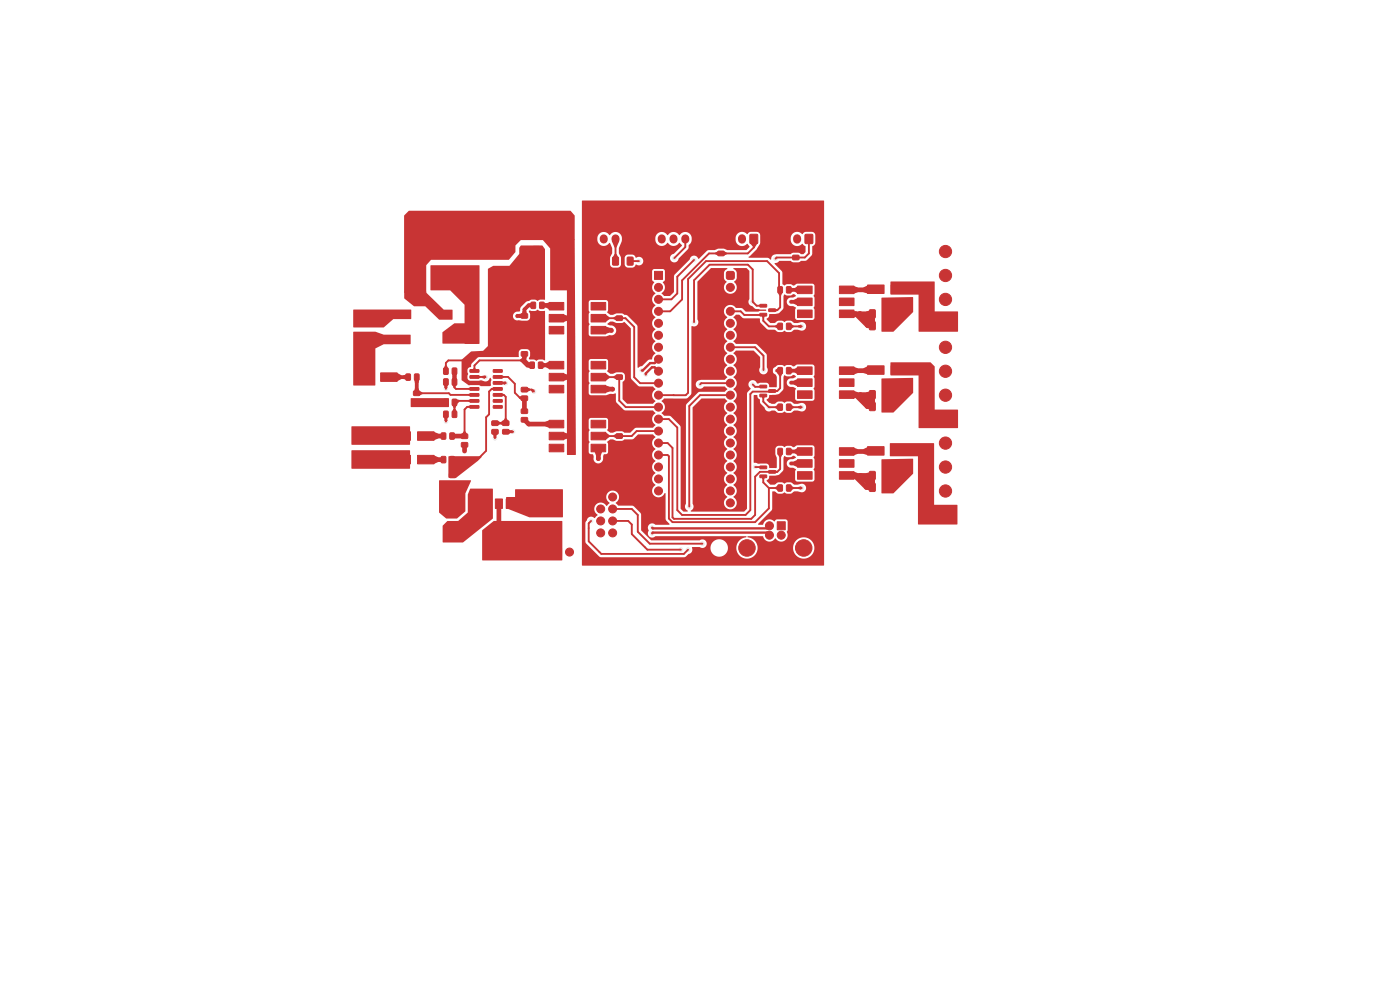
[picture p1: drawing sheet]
<svg xmlns="http://www.w3.org/2000/svg" width="297mm" height="210mm" viewBox="0 0 297 210" stroke-linecap="round" stroke-linejoin="round" font-family="sans-serif">
<g fill="#c83434" stroke="#c83434" stroke-width=".21">
<path d="M164.9 110.7h1.7v1.7h-1.7z"/>
<path d="M184.1 77.6h3.5v1.8h-3.5z"/>
<path d="M189.1 77.6h3.5v1.8h-3.5z"/>
<path d="M116.5 64.2h3.1v1.6h-3.1z"/>
<path d="M116.5 66.7h3.1v1.6h-3.1z"/>
<path d="M116.5 69.2h3.1v1.6h-3.1z"/>
<path d="M125.4 69.2h3.1v1.6h-3.1z"/>
<path d="M125.4 66.7h3.1v1.6h-3.1z"/>
<path d="M125.4 64.2h3.1v1.6h-3.1z"/>
<path d="M114.3 76.8h.7l.2 .1v1l-.1 .3h-.7l-.2-.2z"/>
<path d="M112.4 76.8h.7l.3 .1v1l-.2 .3h-.6l-.2-.2z"/>
<path d="M168.2 54.2l1.2-.1 .1 .3v.6l-.2 .1h-1l-.2-.2z"/>
<path d="M168.2 56h1.2l.1 .2v.6l-.2 .2-1-.1-.2-.2z"/>
<path d="M88 79.4l.7-.1 .2 .2v.9l-.1 .3h-.7l-.2-.2z"/>
<path d="M86.1 79.4l.7-.1 .3 .2v.9l-.2 .3h-.6l-.2-.2z"/>
<path d="M187.6 100.1h1.1v1.6h-1.1z"/>
<path d="M184.5 100.1h1.1v1.6h-1.1z"/>
<path d="M187.6 85.4h1.1v1.7h-1.1z"/>
<path d="M184.5 85.4h1.1v1.7h-1.1z"/>
<path d="M166.9 78l.7-.1 .2 .2v1l-.1 .2h-.6l-.3-.1z"/>
<path d="M165.1 78l.7-.1 .2 .2v1l-.1 .2h-.7l-.2-.1z"/>
<path d="M107.4 105.8h1.5v2h-1.5z"/>
<path d="M105.1 105.8h1.5v2h-1.5z"/>
<path d="M103.9 112.1h3.8v2h-3.8z"/>
<path d="M102.8 105.8h1.5v2h-1.5z"/>
<path d="M110.6 74.6h1.2l.2 .2-.1 .6-.2 .2h-1l-.1-.3z"/>
<path d="M110.6 72.8h1.2l.2 .2-.1 .6-.2 .2-1-.1-.1-.2z"/>
<path d="M152.3 53.3h1.2l.2 .2-.1 .6-.2 .2h-1l-.1-.3z"/>
<path d="M152.3 51.5l1.2-.1 .2 .3-.1 .6-.2 .1h-1l-.1-.2z"/>
<path d="M169.2 95h3.1v1.6h-3.1z"/>
<path d="M169.2 97.5h3.1v1.6h-3.1z"/>
<path d="M169.2 100.1h3.1v1.6h-3.1z"/>
<path d="M178.1 100.1h3.1v1.6h-3.1z"/>
<path d="M178.1 97.5h3.1v1.6h-3.1z"/>
<path d="M178.1 95h3.1v1.6h-3.1z"/>
<path d="M199.3 107.9h2.6v2.6h-2.6z"/>
<path d="M161.2 64.6h1.4v.5h-1.3z"/>
<path d="M161.2 66.5h1.4v.5h-1.3z"/>
<path d="M163.1 65.5h1.3l.1 .5-1.3 .1z"/>
<path d="M166.9 102.9l.7-.1 .2 .2v1l-.1 .2h-.6l-.3-.1z"/>
<path d="M165.1 102.9l.7-.1 .2 .2v1l-.1 .2h-.7l-.2-.1z"/>
<path d="M99.7 78.4h1.8l.1 .5-1.8 .1z"/>
<path d="M99.7 79.7h1.8l.1 .5h-1.8z"/>
<path d="M99.7 81l1.8-.1 .1 .5-1.8 .1z"/>
<path d="M99.7 82.2h1.8l.1 .5-1.8 .1z"/>
<path d="M99.7 83.5h1.8l.1 .5-1.8 .1z"/>
<path d="M99.7 84.8h1.8l.1 .4-1.8 .1z"/>
<path d="M99.7 86.1l1.8-.1 .1 .5-1.8 .1z"/>
<path d="M104.7 86.1l1.8-.1 .1 .5-1.9 .1z"/>
<path d="M104.7 84.8h1.8l.1 .4-1.9 .1z"/>
<path d="M104.7 83.5h1.8l.1 .5-1.9 .1z"/>
<path d="M104.7 82.2h1.8l.1 .5-1.9 .1z"/>
<path d="M104.7 81l1.8-.1 .1 .5-1.9 .1z"/>
<path d="M104.7 79.7h1.8l.1 .5h-1.9z"/>
<path d="M104.7 78.4h1.8l.1 .5-1.9 .1z"/>
<path d="M166.9 95.1h.7l.2 .1v1l-.1 .3h-.6l-.3-.2z"/>
<path d="M165.1 95.1h.7l.2 .1v1l-.1 .3h-.7l-.2-.2z"/>
<path d="M95.2 111l1.3-.1 .2 .2v3.1l-.1 .2h-1.2l-.2-.1z"/>
<path d="M95.2 105.6l1.3-.1 .2 .2v3.1l-.1 .2h-1.2l-.2-.1z"/>
<path d="M115 111l1.3-.1 .2 .2v3.1l-.1 .2h-1.2l-.2-.1z"/>
<path d="M115 105.6l1.3-.1 .2 .2v3.1l-.1 .2h-1.2l-.2-.1z"/>
<path d="M114.5 64.1h.7l.3 .1v1l-.2 .3h-.6l-.2-.2z"/>
<path d="M112.7 64.1h.7l.2 .1v1l-.1 .3h-.6l-.3-.2z"/>
<path d="M166.9 60.9l.7-.1 .2 .1v1l-.1 .3h-.6l-.3-.2z"/>
<path d="M165.1 60.9l.7-.1 .2 .1v1l-.1 .3h-.7l-.2-.2z"/>
<path d="M110.6 88.6h1.2l.2 .2-.1 .6-.2 .2-1-.1-.1-.2z"/>
<path d="M110.6 86.8l1.2-.1 .2 .3-.1 .6-.2 .1h-1l-.1-.2z"/>
<path d="M116.5 89.2h3.1v1.6h-3.1z"/>
<path d="M116.5 91.7h3.1v1.6h-3.1z"/>
<path d="M116.5 94.2h3.1v1.6h-3.1z"/>
<path d="M125.4 94.2h3.1v1.6h-3.1z"/>
<path d="M125.4 91.7h3.1v1.6h-3.1z"/>
<path d="M125.4 89.2h3.1v1.6h-3.1z"/>
<path d="M91.8 58.8h3.3l.2 .2-.1 1.2-.2 .2-3.1-.1-.1-.2z"/>
<path d="M86.4 58.8h3.3l.2 .2-.1 1.2-.2 .2-3.1-.1-.1-.2z"/>
<path d="M96 78.1l.7-.1 .2 .2v1l-.1 .2h-.6l-.3-.1z"/>
<path d="M94.2 78.1l.7-.1 .2 .2v1l-.2 .2h-.6l-.2-.1z"/>
<path d="M166.9 85.8l.7-.1 .2 .1v1l-.1 .3h-.6l-.3-.2z"/>
<path d="M165.1 85.8l.7-.1 .2 .1v1l-.1 .3h-.7l-.2-.2z"/>
<path d="M95.5 96.9l.7-.1 .2 .2v1l-.1 .2h-.6l-.3-.2z"/>
<path d="M93.6 96.9l.8-.1 .2 .2v1l-.2 .2h-.6l-.2-.2z"/>
<path d="M166.9 68.6l.7-.1 .2 .2v1l-.1 .2h-.6l-.3-.1z"/>
<path d="M165.1 68.6l.7-.1 .2 .2v1l-.1 .2h-.7l-.2-.1z"/>
<path d="M130 54.6h1.2v1.6h-1.2z"/>
<path d="M133.1 54.6h1.2v1.6h-1.2z"/>
<path d="M110.6 84h1.2l.2 .2-.1 .6-.2 .2h-1l-.1-.3z"/>
<path d="M110.6 82.2h1.2l.2 .2-.1 .6-.2 .2-1-.1-.1-.2z"/>
<path d="M95.4 102.2h1.2l.1 .2v.6l-.2 .2h-1l-.2-.3z"/>
<path d="M95.4 100.4l1.2-.1 .1 .3v.6l-.2 .2-1-.1-.2-.2z"/>
<path d="M138.9 57.6h1.6v1.7h-1.6z"/>
<path d="M154.2 57.7l.3-.1 1.1 .1 .2 .3-.1 1.1-.3 .2-1.1-.1-.2-.4z"/>
<path d="M147.1 49.8h1.6v1.8h-1.6z"/>
<path d="M187.6 102.6h1.1v1.6h-1.1z"/>
<path d="M184.5 102.6h1.1v1.6h-1.1z"/>
<path d="M117.4 116.3h1.7v1.7h-1.7z"/>
<path d="M80.7 79.1h3.6v1.8h-3.6z"/>
<path d="M75.7 79.1h3.6v1.8h-3.6z"/>
<path d="M110.6 66.6l1.2-.1 .2 .2-.1 .7-.2 .1h-1l-.1-.2z"/>
<path d="M110.6 68.4l1.2-.1 .2 .3-.1 .6-.2 .1h-1l-.1-.2z"/>
<path d="M161.2 81.7h1.4v.5l-1.3 .1z"/>
<path d="M161.2 83.6h1.4v.5l-1.3 .1z"/>
<path d="M163.1 82.7h1.3l.1 .5h-1.3z"/>
<path d="M187.6 68.3h1.1v1.6h-1.1z"/>
<path d="M184.5 68.3h1.1v1.6h-1.1z"/>
<path d="M94.1 71.2h1.5v1.3h-1.5z"/>
<path d="M94.1 66.1h1.5v1.3h-1.5z"/>
<path d="M85.2 66.1h1.5v1.3h-1.5z"/>
<path d="M85.2 71.2h1.5v1.3h-1.5z"/>
<path d="M187.6 65.8h1.1v1.6h-1.1z"/>
<path d="M184.5 65.8h1.1v1.6h-1.1z"/>
<path d="M159.1 49.8h1.6v1.8h-1.6z"/>
<path d="M97.9 93.9h1.2l.2 .2-.1 .6-.2 .2h-1l-.1-.3z"/>
<path d="M97.9 92.1l1.2-.1 .2 .3-.1 .6-.2 .1h-1l-.1-.2z"/>
<path d="M94.2 80.4l.7-.1 .2 .2v1l-.2 .2h-.6l-.2-.1z"/>
<path d="M96 80.4l.7-.1 .2 .2v1l-.1 .2h-.6l-.3-.1z"/>
<path d="M95.5 91.9l.7-.1 .2 .2v1l-.1 .2h-.6l-.3-.2z"/>
<path d="M93.6 91.9l.8-.1 .2 .2v1l-.2 .2h-.6l-.2-.2z"/>
<path d="M96 87.3l.7-.1 .2 .1v1l-.1 .3h-.6l-.3-.2z"/>
<path d="M94.2 87.3l.7-.1 .2 .1v1l-.2 .3h-.6l-.2-.2z"/>
<path d="M184.1 60.5h3.5v1.8h-3.5z"/>
<path d="M189.1 60.5h3.5v1.8h-3.5z"/>
<path d="M116.5 76.7h3.1v1.6h-3.1z"/>
<path d="M116.5 79.2h3.1v1.6h-3.1z"/>
<path d="M116.5 81.7h3.1v1.6h-3.1z"/>
<path d="M125.4 81.7h3.1v1.6h-3.1z"/>
<path d="M125.4 79.2h3.1v1.6h-3.1z"/>
<path d="M125.4 76.7h3.1v1.6h-3.1z"/>
<path d="M130.7 79.6l1.2-.1 .2 .2-.1 .7-.2 .1h-1l-.1-.2z"/>
<path d="M130.7 77.7h1.2l.2 .2-.1 .6-.2 .2h-1l-.1-.3z"/>
<path d="M76 66h3v3h-3z"/>
<path d="M184.1 94.7h3.5v1.8h-3.5z"/>
<path d="M189.1 94.7h3.5v1.8h-3.5z"/>
<path d="M99.4 56.9h1.1v4.5h-1.1z"/>
<path d="M97.1 45.3h10.8v9.4h-10.8z"/>
<path d="M104.5 56.9h1.1v4.5h-1.1z"/>
<path d="M169.2 60.7h3.1v1.6h-3.1z"/>
<path d="M169.2 63.2h3.1v1.6h-3.1z"/>
<path d="M169.2 65.8h3.1v1.6h-3.1z"/>
<path d="M178.1 65.8h3.1v1.6h-3.1z"/>
<path d="M178.1 63.2h3.1v1.6h-3.1z"/>
<path d="M178.1 60.7h3.1v1.6h-3.1z"/>
<path d="M170.8 49.8h1.6v1.8h-1.6z"/>
<path d="M187.6 82.9h1.1v1.6h-1.1z"/>
<path d="M184.5 82.9h1.1v1.6h-1.1z"/>
<path d="M169.2 77.8h3.1v1.6h-3.1z"/>
<path d="M169.2 80.4h3.1v1.6h-3.1z"/>
<path d="M169.2 82.9h3.1v1.6h-3.1z"/>
<path d="M178.1 82.9h3.1v1.6h-3.1z"/>
<path d="M178.1 80.4h3.1v1.6h-3.1z"/>
<path d="M178.1 77.8h3.1v1.6h-3.1z"/>
<path d="M104.4 89.3h1.1l.2 .2v.6l-.2 .2h-1l-.2-.3z"/>
<path d="M104.4 91.2l1.1-.1 .2 .2v.6l-.2 .2h-1l-.2-.2z"/>
<path d="M132.3 49.8h1.6v1.8h-1.6z"/>
<path d="M106.7 91.2l1.1-.1 .2 .2v.6l-.3 .2h-1l-.1-.2z"/>
<path d="M106.7 89.3h1.1l.2 .2v.6l-.3 .2h-1l-.1-.3z"/>
<path d="M126.6 104.6h1.7v1.7h-1.7z"/>
<path d="M113.1 52.3h1.2l.3 .1v3.1l-.2 .2-1.2 .1-.2-.2z"/>
<path d="M113.1 46.9h1.2l.3 .1v3.1l-.2 .2-1.2 .1-.2-.2z"/>
<path d="M88.6 91.6h3.5v1.8h-3.5z"/>
<path d="M83.6 91.6h3.5v1.8h-3.5z"/>
<path d="M94.2 84.7l.7-.1 .2 .2v1l-.2 .2h-.6l-.2-.1z"/>
<path d="M96 84.7l.7-.1 .2 .2v1l-.1 .2h-.6l-.3-.1z"/>
<path d="M87.8 84.8l1.1-.1 .2 .3v.6l-.3 .2-1-.1-.1-.2z"/>
<path d="M87.8 83l1.1-.1 .2 .3v.6l-.3 .1h-1l-.1-.2z"/>
<path d="M161.2 98.9h1.4v.5h-1.3z"/>
<path d="M161.2 100.8h1.4v.5h-1.3z"/>
<path d="M163.1 99.8h1.3l.1 .5-1.3 .1z"/>
<path d="M88.6 96.6h3.5v1.8h-3.5z"/>
<path d="M83.6 96.6h3.5v1.8h-3.5z"/>
<path d="M130.7 92.1l1.2-.1 .2 .2-.1 .7-.2 .1h-1l-.1-.2z"/>
<path d="M130.7 90.2h1.2l.2 .2-.1 .6-.2 .2h-1l-.1-.3z"/>
<path d="M130.7 67.1l1.2-.1 .2 .2-.1 .7-.2 .1h-1l-.1-.2z"/>
<path d="M130.7 65.2h1.2l.2 .2-.1 .6-.2 .2h-1l-.1-.3z"/>
<path d="M76 91h3v3h-3z"/>
<circle cx="163.2" cy="111.5" r=".85"/>
<circle cx="163.2" cy="113.5" r=".85"/>
<circle cx="165.7" cy="113.5" r=".85"/>
<circle cx="170.5" cy="116.2" r="1.75"/>
<circle cx="158.5" cy="116.2" r="1.75"/>
<circle cx="200.6" cy="104.2" r="1.3"/>
<circle cx="200.6" cy="99.1" r="1.3"/>
<circle cx="200.6" cy="94" r="1.3"/>
<circle cx="200.6" cy="88.9" r="1.3"/>
<circle cx="200.6" cy="83.8" r="1.3"/>
<circle cx="200.6" cy="78.8" r="1.3"/>
<circle cx="200.6" cy="73.7" r="1.3"/>
<circle cx="200.6" cy="68.6" r="1.3"/>
<circle cx="200.6" cy="63.5" r="1.3"/>
<circle cx="200.6" cy="58.4" r="1.3"/>
<circle cx="200.6" cy="53.4" r="1.3"/>
<circle cx="139.7" cy="61" r=".85"/>
<circle cx="139.7" cy="63.5" r=".85"/>
<circle cx="139.7" cy="66" r=".85"/>
<circle cx="139.7" cy="68.6" r=".85"/>
<circle cx="139.7" cy="71.1" r=".85"/>
<circle cx="139.7" cy="73.7" r=".85"/>
<circle cx="139.7" cy="76.2" r=".85"/>
<circle cx="139.7" cy="78.7" r=".85"/>
<circle cx="139.7" cy="81.3" r=".85"/>
<circle cx="139.7" cy="83.8" r=".85"/>
<circle cx="139.7" cy="86.4" r=".85"/>
<circle cx="139.7" cy="88.9" r=".85"/>
<circle cx="139.7" cy="91.4" r=".85"/>
<circle cx="139.7" cy="94" r=".85"/>
<circle cx="139.7" cy="96.5" r=".85"/>
<circle cx="139.7" cy="99.1" r=".85"/>
<circle cx="139.7" cy="101.6" r=".85"/>
<circle cx="139.7" cy="104.1" r=".85"/>
<circle cx="139.7" cy="106.7" r=".85"/>
<circle cx="154.9" cy="106.7" r=".85"/>
<circle cx="154.9" cy="104.1" r=".85"/>
<circle cx="154.9" cy="101.6" r=".85"/>
<circle cx="154.9" cy="99.1" r=".85"/>
<circle cx="154.9" cy="96.5" r=".85"/>
<circle cx="154.9" cy="94" r=".85"/>
<circle cx="154.9" cy="91.4" r=".85"/>
<circle cx="154.9" cy="88.9" r=".85"/>
<circle cx="154.9" cy="86.4" r=".85"/>
<circle cx="154.9" cy="83.8" r=".85"/>
<circle cx="154.9" cy="81.3" r=".85"/>
<circle cx="154.9" cy="78.7" r=".85"/>
<circle cx="154.9" cy="76.2" r=".85"/>
<circle cx="154.9" cy="73.7" r=".85"/>
<circle cx="154.9" cy="71.1" r=".85"/>
<circle cx="154.9" cy="68.6" r=".85"/>
<circle cx="154.9" cy="66" r=".85"/>
<circle cx="154.9" cy="63.5" r=".85"/>
<circle cx="154.9" cy="61" r=".85"/>
<circle cx="120.8" cy="117.1" r=".85"/>
<circle cx="77.5" cy="72.6" r="1.5"/>
<circle cx="130" cy="105.4" r=".85"/>
<circle cx="127.4" cy="108" r=".85"/>
<circle cx="130" cy="108" r=".85"/>
<circle cx="127.4" cy="110.5" r=".85"/>
<circle cx="130" cy="110.5" r=".85"/>
<circle cx="127.4" cy="113" r=".85"/>
<circle cx="130" cy="113" r=".85"/>
<circle cx="77.5" cy="97.6" r="1.5"/>
</g>
<path d="M128.1 50.6v.2M130.6 50.6v.2M140.4 50.6v.2M142.9 50.6v.2M145.4 50.6v.2M157.4 50.5v.3M169.1 50.5v.3" fill="none" stroke="#c83434" stroke-width="1.7"/>
<g fill="#ececec" stroke="#ececec" stroke-width=".21">
<circle cx="108.8" cy="91.6" r=".4"/>
<circle cx="90.1" cy="51.8" r=".4"/>
<circle cx="94.6" cy="82.4" r=".4"/>
<circle cx="99.1" cy="45.8" r=".4"/>
<circle cx="111.1" cy="48.8" r=".4"/>
<circle cx="96.1" cy="104.4" r=".4"/>
<circle cx="118.2" cy="104.7" r=".4"/>
<circle cx="90.1" cy="54.8" r=".4"/>
<circle cx="94.2" cy="104.4" r=".4"/>
<circle cx="87.1" cy="54.8" r=".4"/>
<circle cx="98.6" cy="95.7" r=".4"/>
<circle cx="102.1" cy="45.8" r=".4"/>
<circle cx="90" cy="85.4" r=".4"/>
<circle cx="90.1" cy="48.8" r=".4"/>
<circle cx="94" cy="102.6" r=".4"/>
<circle cx="110.3" cy="106.7" r=".4"/>
<circle cx="99.1" cy="48.8" r=".4"/>
<circle cx="112.6" cy="106.8" r=".4"/>
<circle cx="96.1" cy="45.8" r=".4"/>
<circle cx="98" cy="107.1" r=".4"/>
<circle cx="102.1" cy="51.8" r=".4"/>
<circle cx="87.1" cy="51.8" r=".4"/>
<circle cx="96.1" cy="48.8" r=".4"/>
<circle cx="107.3" cy="81.3" r=".4"/>
<circle cx="108.1" cy="48.8" r=".4"/>
<circle cx="112.7" cy="108.7" r=".4"/>
<circle cx="105.1" cy="48.8" r=".4"/>
<circle cx="118.2" cy="106.7" r=".4"/>
<circle cx="92.8" cy="85.4" r=".4"/>
<circle cx="94" cy="107.1" r=".4"/>
<circle cx="87.1" cy="45.8" r=".4"/>
<circle cx="87.1" cy="48.8" r=".4"/>
<circle cx="112.6" cy="104.8" r=".4"/>
<circle cx="90.1" cy="45.8" r=".4"/>
<circle cx="105.1" cy="51.8" r=".4"/>
<circle cx="108.1" cy="45.8" r=".4"/>
<circle cx="108.1" cy="51.8" r=".4"/>
<circle cx="118.2" cy="108.6" r=".4"/>
<circle cx="102.1" cy="48.8" r=".4"/>
<circle cx="98.3" cy="102.6" r=".4"/>
<circle cx="93.1" cy="51.8" r=".4"/>
<circle cx="110.3" cy="104.8" r=".4"/>
<circle cx="105.1" cy="45.8" r=".4"/>
<circle cx="99.1" cy="51.8" r=".4"/>
<circle cx="96.1" cy="51.8" r=".4"/>
<circle cx="93.1" cy="48.8" r=".4"/>
<circle cx="111.1" cy="45.8" r=".4"/>
<circle cx="87.1" cy="57.8" r=".4"/>
<circle cx="114.1" cy="45.8" r=".4"/>
<circle cx="93.1" cy="45.8" r=".4"/>
<circle cx="97.8" cy="104.4" r=".4"/>
<circle cx="162" cy="78.5" r=".4"/>
<circle cx="163.1" cy="86.4" r=".4"/>
<circle cx="147.2" cy="55.1" r=".4"/>
<circle cx="164.5" cy="54.9" r=".4"/>
<circle cx="109.7" cy="67.1" r=".4"/>
<circle cx="103" cy="80" r=".4"/>
<circle cx="126.9" cy="97.3" r=".4"/>
<circle cx="130" cy="82.6" r=".4"/>
<circle cx="167.8" cy="98.3" r=".4"/>
<circle cx="129.7" cy="70.1" r=".4"/>
<circle cx="167.8" cy="81.2" r=".4"/>
<circle cx="167.8" cy="64" r=".4"/>
<circle cx="113.5" cy="71.1" r=".4"/>
<circle cx="105" cy="93" r=".4"/>
<circle cx="110.7" cy="71.1" r=".4"/>
<circle cx="101.8" cy="110.8" r=".4"/>
<circle cx="100.4" cy="106.8" r=".4"/>
<circle cx="103.2" cy="109.1" r=".4"/>
<circle cx="113.3" cy="83.1" r=".4"/>
<circle cx="100.4" cy="109.2" r=".4"/>
<circle cx="112.1" cy="71.1" r=".4"/>
<circle cx="94.6" cy="89.4" r=".4"/>
<circle cx="100.4" cy="104.5" r=".4"/>
<circle cx="103.7" cy="104.5" r=".4"/>
<circle cx="98.3" cy="110.9" r=".4"/>
<circle cx="99.5" cy="112.5" r=".4"/>
<circle cx="137" cy="79.4" r=".4"/>
<circle cx="138.3" cy="111.9" r=".4"/>
<circle cx="136.1" cy="78.6" r=".4"/>
<circle cx="138.3" cy="113.1" r=".4"/>
<circle cx="135.6" cy="55.4" r=".4"/>
<circle cx="189.9" cy="81.3" r=".4"/>
<circle cx="191.6" cy="81.3" r=".4"/>
<circle cx="188" cy="81.3" r=".4"/>
<circle cx="188" cy="98.4" r=".4"/>
<circle cx="189.9" cy="98.4" r=".4"/>
<circle cx="191.7" cy="98.4" r=".4"/>
<circle cx="191.7" cy="64.2" r=".4"/>
<circle cx="189.8" cy="64.2" r=".4"/>
<circle cx="188" cy="64.2" r=".4"/>
<circle cx="170.1" cy="69.2" r=".4"/>
<circle cx="170.1" cy="86.4" r=".4"/>
<circle cx="170.1" cy="103.5" r=".4"/>
<circle cx="159.7" cy="81.6" r=".4"/>
<circle cx="147.2" cy="68.3" r=".4"/>
<circle cx="160.2" cy="99.1" r=".4"/>
<circle cx="159.7" cy="64" r=".4"/>
<circle cx="143" cy="54.8" r=".4"/>
<circle cx="149" cy="115.3" r=".4"/>
<circle cx="146" cy="116.6" r=".4"/>
<circle cx="125.4" cy="110.5" r=".4"/>
<circle cx="146.2" cy="107.5" r=".4"/>
<circle cx="144.4" cy="116.6" r=".4"/>
<circle cx="148.5" cy="81.6" r=".4"/>
</g>
<g fill="none" stroke="#c83434" stroke-width="1">
<path d="M118.1 67.5l2.9 .1M126.9 70l2.8 .1M179.6 66.6h5.5v2.5M181.5 66.6l2.6 2.5h1M182.5 66.6l2.6 2.5M183.4 67.5h1.1M185.8 61.4l-.1 .1h-6.1M185.8 78.5l-.1 .1h-6.1M90 92.5h4.1M90 97.5h4.1M95.9 92.5h2.7M95.9 97.5l.1 3.3"/>
<path d="M98.6 94.4v1.3M111.3 84.5v2.7M111.3 89.1l.9 .9h5.9M118.1 92.5l2.7 .1M118.1 80h2.7l.1 .1M126.9 95v2.3M126.9 82.5l3.1 .1M179.6 83.7h5.5v2.6M181.5 83.7l2.5 2.6h1.1M182.5 83.7l2.6 2.6M183.4 84.6h1.1M185.8 95.6l-.1 .2h-6.1"/>
<path d="M96 107.2l-.1 .1M105.8 106.8v6.3M115.7 112.7v3.1l1.3 1.3h1.3M179.6 100.9h5.5v2.5M181.3 100.9l2.5 2.5h1.3M184.5 101.7h-1.1l-.9-.8 2.6 2.5"/>
</g>
<g fill="none" stroke="#c83434" stroke-width=".4">
<path d="M130.6 50.7v4.7M133.7 55.4h1.9M145.4 50.7v1.7l-2.4 2.4M147.2 55.1l-3.5 3.6v3.5l-1.3 1.3h-2.7M159.9 50.7v1.8l-1.3 1.3h-8.2l-5.7 5.7v4l-2.5 2.5h-2.5M168.8 54.6l-.2 .3M171.6 50.7v3.1l-.9 .8h-5.9l-.3 .3M98.7 76.5h-3.6l-.5 .5v1.7M100.6 80h2.4M105.6 80h2.2l1.4 1.4v1.9l1.2 1.2h.9M111.3 76.5h-9.6l-1.1 1v1.2M111.3 75.8l-.8 .7 1.3 1.2h.8l.3-.2"/>
<path d="M126.9 67.5h5.8l1.8 1.9v10.6l1.3 1.3h3.9M154.9 73.7h5.3l1.8 1.8v3M154.9 66h2.2l.8 .8h4v1.2l1.2 1.2h2.4M161.9 64.9h-1.4l-.8-.9v-6.8l-1-1h-8.2l-3.3 3.3v8.8M163.8 65.8h1.1l.6-.6v-3.7l-.2-.2v-3.4l-2.6-2.5h-12.9l-3.8 3.8v24.1l-.5 .5h-5.8M165.5 78.6v3.7l-.6 .6-5.2 .2-.5 .5v24.6l-1 1h-13.5l-1-1v-17.5l-1.8-1.8h-2.2M167.3 69.2h2.8M88.4 83.4h6.8l.4 .4h5M94.6 81v1.4M94.6 87.9v1.5M96.4 81v1.2l.3 .3h3.9M100.6 86.3h-1.5l-.5 .6v5.6"/>
<path d="M100.6 85h-3.9l-.3 .3v2.6M105 91.6v1.4M105.6 81.2l1.7 .1M105.6 83.8h1.3l.4 .4v5.6h-2.3M105.6 82.5h-1.3l-.5 .6v4.8l-.7 .6v7.1l-1.8 1.9h-5.4M107.3 91.6h1.5M108.8 91.6h.1M111.3 82.7h1.5l.5 .4M126.9 80h4.5v5l1.3 1.4h7M139.7 94h1.9l1.1 1v14.7l.3 .4h16.4l.8-.9v-8.1l1-1h3.7l.6-.6v-3.7M139.7 96.5h1.9l.3 .3v13.2l.8 .8h17.5l2.9-3v-4.3M139.7 91.4h-4.6l-1.1 1.1h-7.1"/>
<path d="M154.9 83.8h-6.4l-2.3 2.3v21.4M154.9 81.3h-6.1l-.3 .3M159.7 81.6l.5 .5 1.7-.1M160.2 99.1h1.7M161.9 83.9v1.3l1.2 1.2h2.4M167.3 86.4h2.8M125.4 110.5l-.5 .5v3.8l2.7 2.7h17.5l.9-.9M130 108h4l1.3 1.2v3.6l2.5 2.5h11.2M130 110.5h3.3l.7 .8v2l3.3 3.3h7.1M161.9 101v1.3l1.2 1.2M163.1 103.5h2.4M167.3 103.5h2.8"/>
</g>
<g fill="none" stroke="#c83434" stroke-width=".8">
<path d="M96.4 78.7v2.3M111.3 75.1v1.4l1 1h.6M113.1 64.8h-1l-.8 .9v1.3l-1.6 .1M114.7 77.5h3.3M115 64.8h2.9l.2 .2M118.1 77.5h-.1M167.3 78.6h3.4M167.3 61.5h3.4M167.8 64h2.9M82.5 80h4.1M88.4 80v3.4M167.3 95.8h3.4"/>
<path d="M167.8 98.3h2.9M167.8 81.2h2.9"/>
</g>
<path d="M139.7 78.7l-.8-.8h-.6l-1.3 1.3v.2M139.7 76.2l-.8 .8h-1l-1.5 1.6h-.3M138.3 113.1l.2-.1h24.2l.5 .5M163.2 111.5l-.5 .6h-24.2l-.2-.2" fill="none" stroke="#c83434" stroke-width=".5"/>
<g fill="#c83434">
<path d="M184.2 85.7l.2-.2 .7 .8-.7 .5-.9-.4z"/>
<path d="M96.2 86.7h.4l.3 .6-.5 .6-.5-.6z"/>
<path d="M183.8 83.2l.6-.1 .7 .6-.7 .7-.6-.2z"/>
<path d="M94.4 77.5h.4l.3 .7-.5 .5-.5-.5z"/>
<path d="M118.1 80l1.5-.8 .8 .3v1l-.8 .3z"/>
<path d="M167.8 68.7l.6 .3v.4l-.6 .3-.5-.5z"/>
<path d="M85.8 45.7l1-1h34.2l.9 1.1v5.1h-11.4l-1.2 1.2v1.4l-1.4 1.6h-16.5l-1 1.2v5.8h-4.7z"/>
<path d="M127 70l1.5-.8 .8 .3v1l-.8 .3z"/>
<path d="M165.5 95.8l.5 .5-.3 .7h-.4l-.3-.7z"/>
<path d="M100.7 80l.8-.3 .4 .1v.4a1.17 1.17 0 0 1-1.2-.2z"/>
<path d="M74.6 90.5l12.3-.1 .1 3.9h-12.4z"/>
<path d="M168.4 78.4l.8-.6 1.5 .8-1.5 .8-.8-.6z"/>
<path d="M90.3 92.5l1.8-.9 .9 .4v1l-.9 .4z"/>
<path d="M184.3 84.8l.8 .6v.8l-.7 .3-.8-1z"/>
<path d="M105 89.8l.6-.5 .6 .3v.4l-.7 .3z"/>
<path d="M85.8 61.9h4.6v.2l3.7 3.6h1.9v2.1h-2.8l-3-2.8-2.4-.1-2-1.6z"/>
<path d="M179.6 78.6l1.6-.8 .8 .3v1l-.8 .3z"/>
<path d="M96.4 85.4l.5 .5-.3 .7h-.4l-.3-.7z"/>
<path d="M108 91.4l.7-.2 .1 .4-.1 .3-.7-.1z"/>
<path d="M130.2 79.8l.6-.3 .6 .5-.6 .5-.6-.3z"/>
<path d="M167.8 78.1l.6 .3v.4l-.6 .3-.5-.5z"/>
<path d="M96.4 81l.5 .6-.6 .8-.4-.8z"/>
<path d="M187.1 97.4h6.6v3.1l-4.2 4.2-2.5-.1z"/>
<path d="M189 76.9h8.4l.9 .9v9.1h4.9v3.9h-8.3v-11.2h-5.9z"/>
<path d="M112.3 76.9l.2-.1 .4 .7-.5 .3-.7-.3z"/>
<path d="M179.6 66.6l1.6-.6 1 .5-1 .9z"/>
<path d="M99.4 84.8a1.23 1.23 0 0 1 1.2 .2l-.8 .3-.4-.1z"/>
<path d="M104.3 82.3a1.23 1.23 0 0 1 1.3 .2l-.9 .3-.4-.1z"/>
<path d="M179.6 100.8l1.6-.7 .8 .3v.9l-.8 .4z"/>
<path d="M103.5 57l1.2-.6h3.4l2.1-2.5v-1.3l.3-.5h4.6l.5 .8v10.6l-1.1 .1-.4 .2-.5-.2h-.9l-1.1 .4-1.1 1.2-.2 .8-.9 .2-.4 .3-.2 .8 .3 .4 .4 .2 2.4 .1 .4-.3 .1-.3v-.8l-.2-.6 .2-.2 .4 .2 .9-.1a.51 .51 0 0 1 .8 .1l1-.1 .1 .2v10.3l-1.2-.1-.6 .2-.5-.2-1-.1-.1-.2 .2-.5v-.8l-.2-.5-.4-.1h-1.2l-.3 .1-.2 .5v.9l-.1 .1-8.5 .1-1.4 1.3-.2 .7-.5 .2-.2 .3v.6l.1 .5-.1 .8 .1 .3 .4 .3 2.4-.1 .6 .2a1.01 1.01 0 0 0 1.3-.8l.3 .5-.2 .4 .1 .7-.3 .2h-1.9l-.5-.2h-2l-1.6-1.1 .1-4.3 2-1.7 2.5-.2 1-1z"/>
<path d="M95.1 96.8l7.1 .1-.9 .9-4.5 3.5h-1.6l-.1-.1z"/>
<path d="M105.6 83.8l.9-.3 .4 .1-.1 .4a1.17 1.17 0 0 1-1.2-.2z"/>
<path d="M168.4 95.6l.8-.6 1.5 .8-1.5 .8-.8-.6z"/>
<path d="M98.3 91.5h.5l.3 .5-.5 .5-.6-.5z"/>
<path d="M99.4 82.3a1.23 1.23 0 0 1 1.2 .2l-.8 .3-.4-.1z"/>
<path d="M164.5 69l.5-.3 .5 .5-.5 .5-.5-.3z"/>
<path d="M127 92.5l1.5-.8 .8 .6v.4l-.8 .6z"/>
<path d="M115.5 64.3l.5 .1v.8l-.5 .1-.5-.5z"/>
<path d="M99.4 86.1a1.23 1.23 0 0 1 1.2 .2l-.8 .3-.4-.1z"/>
<path d="M179.6 61.5l1.6-.8 .8 .3v1l-.8 .3z"/>
<path d="M110.3 84.1l.4-.1 .5 .5-.6 .4-.6-.5z"/>
<path d="M183.8 66.1l.6-.2 .7 .7-.7 .6-.6-.1z"/>
<path d="M94.6 81l.5 .6-.3 .6h-.4l-.3-.6z"/>
<path d="M183.2 78.1l.9-.4 1.7 .8-1.8 .9-.8-.3z"/>
<path d="M168.4 61.3l.8-.6 1.5 .8-1.5 .8-.8-.6z"/>
<path d="M115.7 89.5l.8-.3 1.5 .8-1.5 .8-.8-.3z"/>
<path d="M96 79.8h.8l.1 .8-.5 .4-.5-.4z"/>
<path d="M115.7 77.1l.8-.4 1.5 .8-1.5 .8-.8-.4z"/>
<path d="M126.9 95l.8 .8-.3 .8h-1l-.3-.8z"/>
<path d="M93.9 70.4l2.5-1.8h4.8v4.3h-7.3z"/>
<path d="M159.9 50.7l.8 .8-.7 1.2-.9-1.1z"/>
<path d="M130.4 53.9h.4l.4 .8-.6 .7-.6-.7z"/>
<path d="M99.4 83.6a1.23 1.23 0 0 1 1.2 .2l-.8 .3-.4-.1z"/>
<path d="M88 82.4h.8l.1 .5-.5 .5-.5-.5z"/>
<path d="M161.9 101.1l.3 .2-.1 .3h-.4l-.1-.3z"/>
<path d="M188.8 94l9.4 .1v13h4.9v4.2l-8.3-.1-.1-14.4h-5.9z"/>
<path d="M165.5 78.6l.5 .6-.3 .6h-.4l-.3-.6z"/>
<path d="M187.1 63.2l6.6-.1v3.1l-4.2 4.2-2.5-.1z"/>
<path d="M165.5 61.5l.5 .5-.3 .7h-.4l-.3-.7z"/>
<path d="M183.2 95.3l.9-.5 1.7 .9-1.8 .8-.8-.2z"/>
<path d="M104.8 92.2h.4l.2 .6-.4 .2-.4-.2z"/>
<path d="M104.5 92.1l.5-.5 .5 .5-.3 .5h-.4z"/>
<path d="M127 82.5l1.5-.8 .8 .3v1l-.8 .3z"/>
<path d="M184.4 67.2l.7-.6 .6 .6-.1 .9h-1z"/>
<path d="M161.9 66.8l.3 .3-.1 .3-.4-.1-.1-.2z"/>
<path d="M168.4 97.9l.8-.4 1.5 .8-1.5 .8-.8-.4z"/>
<path d="M118.1 67.5l1.5-.8 .8 .3v1l-.8 .3z"/>
<path d="M74.9 70.4h4.7l1.8 .6h5.6l.1 .1v1.8l-.1 .1h-5.6l-1.8 .9v7.8l-4.5 .1-.2-.1z"/>
<path d="M112.6 82.5l.8 .2-.4 .6-.4-.4z"/>
<path d="M106.5 81l.8-.1-.2 .7-.6-.2z"/>
<path d="M179.6 83.7l1.6-.8 .8 .3v1l-.8 .3z"/>
<path d="M183.4 103.7l1-1 .7 .7-.7 .6z"/>
<path d="M94.6 87.9l.5 .5-.3 .7h-.4l-.3-.7z"/>
<path d="M169.3 69l.6-.1 .2 .3-.1 .4-.7-.2z"/>
<path d="M110 66.6l.8-.1 .4 .5-.4 .5-.8-.1z"/>
<path d="M150.8 56.9h3.5l-.6 .6-.1 .3v1.4l.6 .6-.4 .5a1.39 1.39 0 0 0 .5 1.8 1.39 1.39 0 0 0 1.9-.4 1.39 1.39 0 0 0-.5-1.9l.5-.6 .1-1.3-.1-.4-.6-.5v-.1h2.7l.6 .5v6.1a.94 .94 0 0 0 .7 1.5l.7 .5 2.1 .2 .1 .2h-1.3l-.4 .2h-2.5l-1-.7-1.2-.1a1.39 1.39 0 0 0-1.5-.6l-.6 .3-.4 .7a1.37 1.37 0 0 0 .6 1.5l.1 .2-.6 .5a1.38 1.38 0 0 0 .6 1.9l-.4 .5a1.44 1.44 0 0 0 .4 2.1l-.3 .3a1.43 1.43 0 0 0 .3 2.2l-.5 .6a1.46 1.46 0 0 0 .5 2l-.4 .4-.3 .6a1.36 1.36 0 0 0 .6 1.4l.1 .2-.6 .5h-5l-.6 .2-.4 .4a.94 .94 0 0 0 .4 1.2 .94 .94 0 0 0 1.3-.4h4.3l.6 .6-.6 .5h-5.4l-2.8 2.8v21a.99 .99 0 0 0 .4 1.5l-.1 .1h-.8l-.6-.6v-17.4l-2.1-2.2-1.4-.1-.5-.5a1.6 1.6 0 0 0 .2-2.3l-.2-.4 .5-.5h4.7l1.1-1v-14.3a.97 .97 0 0 0 1.2-.3 .97 .97 0 0 0 0-1.2l.1-7.9z"/>
<path d="M123.5 42.6h51.3v77.3l-51.2 .1-.2-.1v-5h.8l.2 .4 2.7 2.7 .4 .2h17.6l.3-.1 .6-.6a.95 .95 0 0 0 .8-1.2h3.9v.3a1.85 1.85 0 0 0 3 1.1 1.85 1.85 0 0 0-.3-3.1 1.85 1.85 0 0 0-2.7 1.7h-3.9v-.1l.1-.2h1.5a.93 .93 0 0 0 1.3 0 .93 .93 0 0 0 0-1.3 .93 .93 0 0 0-1.3-.1h-10.3l-2.1-2.1v-3.3l-.2-.4-1.6-1.5h-3l-.6-.5a1.6 1.6 0 0 0 .3-2.4l-.4-.2-.6-.1-.5 .1-.5 .4a1.44 1.44 0 0 0 .4 2.1l-.5 .6h-.2a1.36 1.36 0 0 0-1.9-.5l-.6 .7a1.49 1.49 0 0 0 .7 1.7l-.7 .7a1.04 1.04 0 0 0-1.2-.2l-.2 .3-.5 1v3.9h-.8v-19h1.5l.2 .4 .7 .1 .1 .7a1.02 1.02 0 0 0 1 1.2 1.02 1.02 0 0 0 1.1-1.1l.1-.8 .5-.1 .3-.2 .1-1.9-.2-.4 .7-.6h.6l.7 .3h1.2l.5-.3h1.7l1.2-1 3.1-.1 .6 .6-.6 .6a1.38 1.38 0 0 0 .5 1.9l-.5 .7-.2 .5a1.35 1.35 0 0 0 .7 1.3v.2l-.5 .5-.2 .7a1.41 1.41 0 0 0 .7 1.2l-.6 .9a1.49 1.49 0 0 0 .7 1.7l-.6 .6a1.4 1.4 0 0 0 .7 1.9 1.4 1.4 0 0 0 1.9-.8l.1 .1v5.3l.1 .4 .7 .8-2.9 .1a.98 .98 0 0 0-1.4-.1v.1a.91 .91 0 0 0-.1 1.2 .94 .94 0 0 0 .1 1.3 .94 .94 0 0 0 1.3 0h19.4l-.1 .2-.7 .2-.7 .4-.5 .8-.2 .6a2.26 2.26 0 0 0 2.1 2.5 2.26 2.26 0 0 0 2.4-2.3h7.5a2.26 2.26 0 0 0 3.4 2 2.26 2.26 0 0 0 .2-3.8 2.26 2.26 0 0 0-3.5 1.6l-.1 .2h-7.5v-.3a2.82 2.82 0 0 0-2.1-2l.1-.2h3.1a1.49 1.49 0 0 0 1.2 1.2 1.49 1.49 0 0 0 1.5-.7 1.43 1.43 0 0 0 1.9 .5 1.43 1.43 0 0 0 .5-2l.2-.3v-1.8l-.2-.3-.3-.1h-1.8l-.6 .4a1.42 1.42 0 0 0-1.3-.4l-.6 .3-.5 .8h-1l2.9-3.1 .1-3.9 .6-.1 .7 .5h1a.51 .51 0 0 1 .8 0h.8l.8-.5 1.3 .2a.91 .91 0 0 0 1.2-.9 .91 .91 0 0 0-1.2-.8l-1.3 .1-.8-.5h-.8l-.5 .3-.5-.3h-.7l-.8 .5h-.9l-.8-.7v-.3a.89 .89 0 0 0 .5-.9h1.3l.9-.3 .8-.9v-2.6l.1-.3 .7 .2 1.1-.2a.41 .41 0 0 1 .4-.1 .41 .41 0 0 1 .3 .4l-.5 .3-.9 .1-.4 .4-.1 .4 .1 .5 .4 .3 .9 .1 .5 .3-.1 .5v1.7l.1 .3 .3 .2h3.2l.3-.2 .2-.3v-1.7l-.2-.4 .2-.4v-1.7l-.2-.5 .2-.4v-1.7l-.4-.4h-3.3l-.7 .4-.8-.3h-.7l-.5 .2-.6-.2-1 .1-.3 .6v1.1l.3 .7v2l-.1 .2h-1.5l-.2-.7-.4-.3-1.8 .1-.9-.3v-14.3h.8l.1 .7 .4 .2 .1 .9 .9 .8a.96 .96 0 0 0 1.5 .7h.7l.7 .5 1-.1a.51 .51 0 0 1 .8 .1h.8l.8-.5 1.3 .1a.91 .91 0 0 0 1.2-.8 .91 .91 0 0 0-1.2-.9l-1.3 .2-.8-.5h-.8l-.5 .2-.5-.2h-.7l-.8 .5h-.7l-.5-.3-.6-.5 .1-.2a.87 .87 0 0 0 .5-.9l1.9-.2 .9-.8 .2-.4v-2.4l.2-.4 .5 .2h.7l.8-.3 .4 .5-.5 .2-1 .2-.3 .4-.1 .5 .5 .7 .9 .1 .5 .3-.1 .5v1.7l.1 .3 .3 .1h3.4l.3-.4v-1.7l-.2-.5 .2-.4v-1.7l-.2-.4 .2-.4-.1-1.9-.4-.3h-3.2l-.7 .4-.8-.3h-.7l-.5 .3-.5-.3h-.8l-1 .7-.1 .3v.7l.6 .4 .2 .5-.1 2.1h-1.5l-.2-.7-.4-.2h-1.4l-.5 .2a1.01 1.01 0 0 0-1.6-.5l-.2 .3-.1 .5 .5 .7-.7 .8-.1 .3v24.4l-.7 .6h-11.2l-.1-.1a1.02 1.02 0 0 0 .4-1.6v-20.4l2-1.9h4.9l.5 .6-.4 .4-.3 .6a1.36 1.36 0 0 0 .6 1.4l.1 .2-.4 .4a1.44 1.44 0 0 0 .4 2.1l-.6 .6a1.38 1.38 0 0 0 .6 1.8l-.7 .9a1.49 1.49 0 0 0 .7 1.8l-.4 .4-.3 .6a1.36 1.36 0 0 0 .6 1.4l.1 .2-.6 .5-.1 .7a1.41 1.41 0 0 0 .7 1.2l-.7 .9a1.49 1.49 0 0 0 .7 1.7l-.6 .6a1.38 1.38 0 0 0 .6 1.8l-.6 .7-.1 .6a1.39 1.39 0 0 0 2.1 1.3 1.39 1.39 0 0 0-.1-2.5 1.48 1.48 0 0 0 0-2.5 1.48 1.48 0 0 0 0-2.6 1.48 1.48 0 0 0 0-2.5 1.48 1.48 0 0 0 0-2.5 1.48 1.48 0 0 0 0-2.6 1.48 1.48 0 0 0 0-2.5 1.48 1.48 0 0 0 0-2.6 1.48 1.48 0 0 0 0-2.5 1.48 1.48 0 0 0 0-2.5 1.48 1.48 0 0 0 0-2.6 1.49 1.49 0 0 0 0-2.5 1.48 1.48 0 0 0 0-2.6l.6-.5h3.7l1.4 1.4v2.1a.93 .93 0 0 0 0 1.3 .93 .93 0 0 0 1.3 0 .93 .93 0 0 0 .1-1.3l-.1-2.8-1.9-2-.5-.2-4 .1-.6-.6a1.48 1.48 0 0 0 0-2.5 1.48 1.48 0 0 0 0-2.6l.5-.5 .7-.1 .9 .8h3.5l.1 .9 1.4 1.4 1.6 .1 .8 .5h.8l.5-.2 .5 .2h.8l.8-.5 1.3 .2a.91 .91 0 0 0 1.2-.9 .91 .91 0 0 0-1.2-.8l-1.3 .1-.8-.5h-.8l-.5 .3-.5-.3h-.7l-.8 .5h-.9l-.8-.7v-.3a.88 .88 0 0 0 .5-.9l1.9-.1 .9-.8 .2-.5v-2.4l.2-.3 .5 .2h.7l.8-.3 .4 .4-.5 .3-1 .2-.3 .4-.1 .4 .5 .7 .9 .1 .5 .3-.1 .5v1.7l.1 .3 .3 .2h3.2l.5-.4v-1.8l-.2-.4 .2-.4v-1.7l-.2-.4 .2-.5-.1-1.9-.4-.2h-3.2l-.7 .4-.8-.3h-.7l-.5 .3-.4-.4-.1-2.6-1.6-1.7 .7-.2 .4-.4h2.3l.5 .3h1.1l.6-.3 1.2-.1 1.2-1.2v-1.8l.5-.3 .2-.3v-1.8l-.2-.3-.4-.3h-1.6l-.6 .5-.6-.4-.7-.1-.4 .1-.5 .5-.3 1.1a1.43 1.43 0 0 0 1 1.3 1.43 1.43 0 0 0 1.6-.5l.6 .6v1.2l-.5 .4h-.5l-.5-.3h-1.1l-.6 .3h-3.1l-.7 .3-.5 .9-.6-.4-4-.1 1.7-1.7 .7-1.1 .1-2-.5-.6h-1.6l-.7 .5-.8-.5h-.7l-.6 .4-.2 .4-.1 1.1a1.44 1.44 0 0 0 1 1.1 1.44 1.44 0 0 0 1.5-.5l.4 .7-.7 .6-4 .1-.7-.3-1.1-.1-.9 .4h-1.4l-2 1.8a1.1 1.1 0 0 0-1.4-.6l-.5 .8-3.2 3.3-.2 3.6-.8 .8h-1.2l-.6-.6a1.52 1.52 0 0 0 .3-2.3l.5-.5-.1-2.1-.3-.2h-2l-.4 .4v1.9l.5 .5-.3 .4a1.38 1.38 0 0 0 .5 1.9l-.5 .7-.2 .6a1.41 1.41 0 0 0 .7 1.2l-.5 .7-.2 .5a1.34 1.34 0 0 0 .7 1.3v.2l-.6 .7a1.49 1.49 0 0 0 .7 1.8l-.6 .5a1.45 1.45 0 0 0 .6 2l-.3 .3a1.43 1.43 0 0 0 .3 2.2l-.6 .7-.2 .6-.7 .1-1.4 1.3-.9 .4-.1-8.9-2.1-2.2-.7-.1-.4-.3h-1.4a1.18 1.18 0 0 1-1.8-.2l.2-.5v-1.7l-.3-.4h-3.4l-.4 .2v1.9l.2 .4-.2 .5v1.6l.2 .5-.2 .4v1.9l.4 .2 3.2 .1 .9-.3a1.05 1.05 0 0 0 1.3-1 1.05 1.05 0 0 0-1.3-1.1l-.5-.2 .6-.6h.6l.8 .3h1.1l.4-.2 1.4 1.4 .1 10.5 1.7 1.8h2.9l.6 .6-.5 .4a1.45 1.45 0 0 0 .5 2.1l-.6 .6-5.5-.1-.9-1v-3.5l.5-.7-.1-1-.5-.4h-1.4a1.18 1.18 0 0 1-1.8-.2l.2-.5v-1.7l-.3-.4h-3.4l-.3 .1-.1 .3v1.7l.2 .4-.2 .5v1.6l.2 .5-.2 .4v1.7l.1 .3 .3 .1h3.2l.9-.2 1.2-.2 .1 1.9 1.7 1.7 6.1 .1 .5 .5-.2 .3a1.43 1.43 0 0 0 .3 2.3l-.6 .5-3.6 .1-1.2 1h-1.2l-.6-.3h-1.3a1.18 1.18 0 0 1-1.7-.2l.1-.5v-1.7l-.3-.4h-3.4l-.3 .1-.1 .3v1.7l.2 .4-.2 .5v1.6l.2 .5-.2 .4v1.7h-1.5v-45h3.3a1.41 1.41 0 0 0 1.1 1.3 1.41 1.41 0 0 0 1.5-.7l.1 .1a2.24 2.24 0 0 1 .1 2.8l-.1 1.8 .3 .4 .3 .2 1.3-.1 .3-.2 .1-.4h.8l.2 .4 .4 .3h1.1l.5-.3 .1-.4a1.01 1.01 0 0 0 1.2 0 1.01 1.01 0 0 0 .4-1.1 1.14 1.14 0 0 0-1.6-.4l-.1-.3-.5-.3-1.2 .1-.5 .5v1.5h-.8v-1.7a2.79 2.79 0 0 1 .2-3.1v-.4h7.1a1.4 1.4 0 0 0 1.1 1.3 1.4 1.4 0 0 0 1.5-.7 1.55 1.55 0 0 0 2.6 0l.5 .5-.1 .2-1.6 1.6-.6 .3a.92 .92 0 0 0 .3 1.5 .92 .92 0 0 0 1.3-.8l1.9-1.9 .2-.9a1.6 1.6 0 0 0 0-2.6l-.4-.2-.7 .1-.9 .6-.7-.6-.7-.1-.6 .3-.4 .4-.2-.1a1.35 1.35 0 0 0-1.3-.6l-.4 .1-.5 .5-.3 1.1h-7.1v-.4a1.36 1.36 0 0 0-1-1.2 1.36 1.36 0 0 0-1.5 .5h-.2a1.35 1.35 0 0 0-1.3-.6l-.4 .2-.5 .4-.3 1.1h-3.3z"/>
<path d="M95.9 79.2l.5-.5 .5 .5-.1 .7h-.8z"/>
<path d="M164.5 86.2l.5-.3 .5 .5-.5 .5-.5-.3z"/>
<path d="M164.5 78.4l.5-.3 .5 .5-.5 .5-.5-.3z"/>
<path d="M130.2 67.3l.6-.3 .6 .5-.6 .5-.6-.3z"/>
<path d="M91.3 56.3h10.4v16.6h-3.1v-8.3l-3.1-3-4.2-.1z"/>
<path d="M183.2 61l.9-.5 1.7 .9-1.8 .9-.8-.3z"/>
<path d="M111.9 77.5l.5-.4 .5 .4-.4 .6-.6-.2z"/>
<path d="M184.6 67.6h1l.1 .9-.6 .6-.7-.6z"/>
<path d="M90.3 97.5l1.8-.9 .9 .4v1l-.9 .4z"/>
<path d="M151.7 53.6l.7-.3 .5 .5-.5 .5-.7-.4z"/>
<path d="M88.4 83.4l.5-.5 .7 .3v.4l-.7 .3z"/>
<path d="M153 53.8l.5-.5 .7 .3v.4l-.7 .3z"/>
<path d="M163.8 65.8l.6-.3 .4 .1v.4l-.4 .1z"/>
<path d="M184.3 101.9l.8 .6v.9l-.7 .3-.8-1.1z"/>
<path d="M168.4 80.8l.8-.4 1.5 .8-1.5 .8-.8-.4z"/>
<path d="M183.8 100.4l.6-.2 .7 .7-.7 .6-.6-.1z"/>
<path d="M87.1 84.5h8l.1 .1v1.6l-.1 .2h-7.9l-.1-.2z"/>
<path d="M102.2 79.8l.8-.2-.2 .8-.6-.2z"/>
<path d="M111.3 82.6l.5-.4 .7 .3v.3l-.7 .3z"/>
<path d="M189 59.7h9.2l.1 6.4h4.9v4.2l-8.3 .1v-7.9h-5.9z"/>
<path d="M184.6 84.7h1l.1 .9-.6 .6-.7-.6z"/>
<path d="M96.8 84.7l.6 .1v.4l-.5 .5-.5-.4z"/>
<path d="M167.8 103l.6 .3v.4l-.6 .3-.5-.5z"/>
<path d="M74.6 95.6l12.3-.1 .1 3.9h-12.4z"/>
<path d="M184.4 101.5l.7-.6 .6 .6-.1 .9h-1z"/>
<path d="M118.1 92.5l1.5-.8 .8 .3v1l-.8 .3z"/>
<path d="M115.2 77l.5 .1v.8l-.5 .1-.5-.5z"/>
<path d="M129.8 51.1l.8-.4 .8 .4-.6 1.4h-.4z"/>
<path d="M161.9 83.9l.3 .3-.1 .3h-.4l-.1-.3z"/>
<path d="M115.7 64.4l.8-.2 1.5 .8-1.5 .6-.8-.4z"/>
<path d="M163.8 100.1l.6-.3 .4 .1v.4l-.4 .1z"/>
<path d="M184.3 67.7l.8 .5v.9l-.7 .3-.8-1z"/>
<path d="M107.3 91.6l.5-.5 .7 .3v.4l-.7 .3z"/>
<path d="M82.5 80l1.8-.9 .8 .5v.8l-.8 .5z"/>
<path d="M163.8 82.9l.6-.2 .4 .1v.3l-.4 .1z"/>
<path d="M99.7 103.7h4.9v6.3l-6.4 5.1h-4.2l-.1-3.6 1-1h2.3l2-1.8v-3.8z"/>
<path d="M115.1 50.8h6.8l.3 45.6-.2 .1h-1.6l-.1-.1v-34.8l-3.6-.1v-8.8z"/>
<path d="M127 80l1.5-.8 .8 .6v.4l-.8 .6z"/>
<path d="M169.3 103.3l.6-.1 .2 .3-.1 .4-.7-.2z"/>
<path d="M169.3 86.2l.6-.2 .2 .4-.1 .3-.7-.1z"/>
<path d="M94.4 81.7h.4l.1 .6-.3 .1-.4-.1z"/>
<path d="M106.1 89.6l.6-.3 .6 .5-.6 .5-.6-.3z"/>
<path d="M107.1 88.7h.4l.3 .6-.5 .5-.5-.5z"/>
<path d="M100.5 78.1h.4v.3l-.2 .3-.3-.3z"/>
<path d="M127 67.5l1.5-.8 .8 .6v.4l-.8 .6z"/>
<path d="M167.8 95.3l.6 .3v.4l-.6 .3-.5-.5z"/>
<path d="M110.9 66h.8l.1 .5-.5 .5-.6-.5z"/>
<path d="M105.6 80l.9-.3 .4 .1-.1 .4a1.17 1.17 0 0 1-1.2-.2z"/>
<path d="M130.2 92.3l.6-.3 .6 .5-.6 .5-.6-.3z"/>
<path d="M102.3 112.4l2.5-1.9h14.4l.1 8.3-17 .1z"/>
<path d="M107.4 105.4h1.9v-1.5l.1-.1h10v5.9h-7.1l-4.9-1.9z"/>
<path d="M184.4 84.3l.7-.6 .6 .6-.1 .9h-1z"/>
<path d="M168.4 63.6l.8-.4 1.5 .8-1.5 .8-.8-.4z"/>
<path d="M110.7 75.6l.6-.5 .5 .5-.1 .5h-.8z"/>
<path d="M87.9 80.4l.5-.4 .5 .5-.1 .7h-.8z"/>
<path d="M111.8 64.5l.8-.2 .5 .5-.5 .5z"/>
<path d="M179.6 95.8l1.6-.8 .8 .3v1l-.8 .3z"/>
<path d="M184.2 68.5l.3-.2 .6 .8-.7 .5-.9-.4z"/>
<path d="M187.1 80.3l6.6-.1v3.1l-4.2 4.2h-2.5z"/>
<path d="M94.4 88.6h.4l.2 .7-.4 .1-.4-.1z"/>
<path d="M164.5 103.3l.5-.3 .5 .5-.5 .5-.5-.3z"/>
<path d="M184.6 101.9h1l.1 .9-.6 .6-.7-.6z"/>
<path d="M74.9 65.7h12.2l.1 .1v1.8l-.1 .1h-3.7l-2 1.8h-6.3l-.2-.2z"/>
<path d="M130.6 50.7l.3 .9-.1 .1-.5-.1z"/>
<path d="M85.6 79.6l.5-.1 .5 .5-.5 .5-.5-.1z"/>
<path d="M167.8 85.9l.6 .3v.4l-.6 .3-.5-.5z"/>
<path d="M93.2 101.9h6.7l-1.2 2.8v3.8l-1.8 1.5h-2.2l-1.6-1.3z"/>
<path d="M167.8 61l.6 .3v.4l-.6 .3-.5-.5z"/>
<path d="M105.6 81.2l.9-.3 .4 .1-.1 .4a1.17 1.17 0 0 1-1.2-.2z"/>
</g>
</svg>
